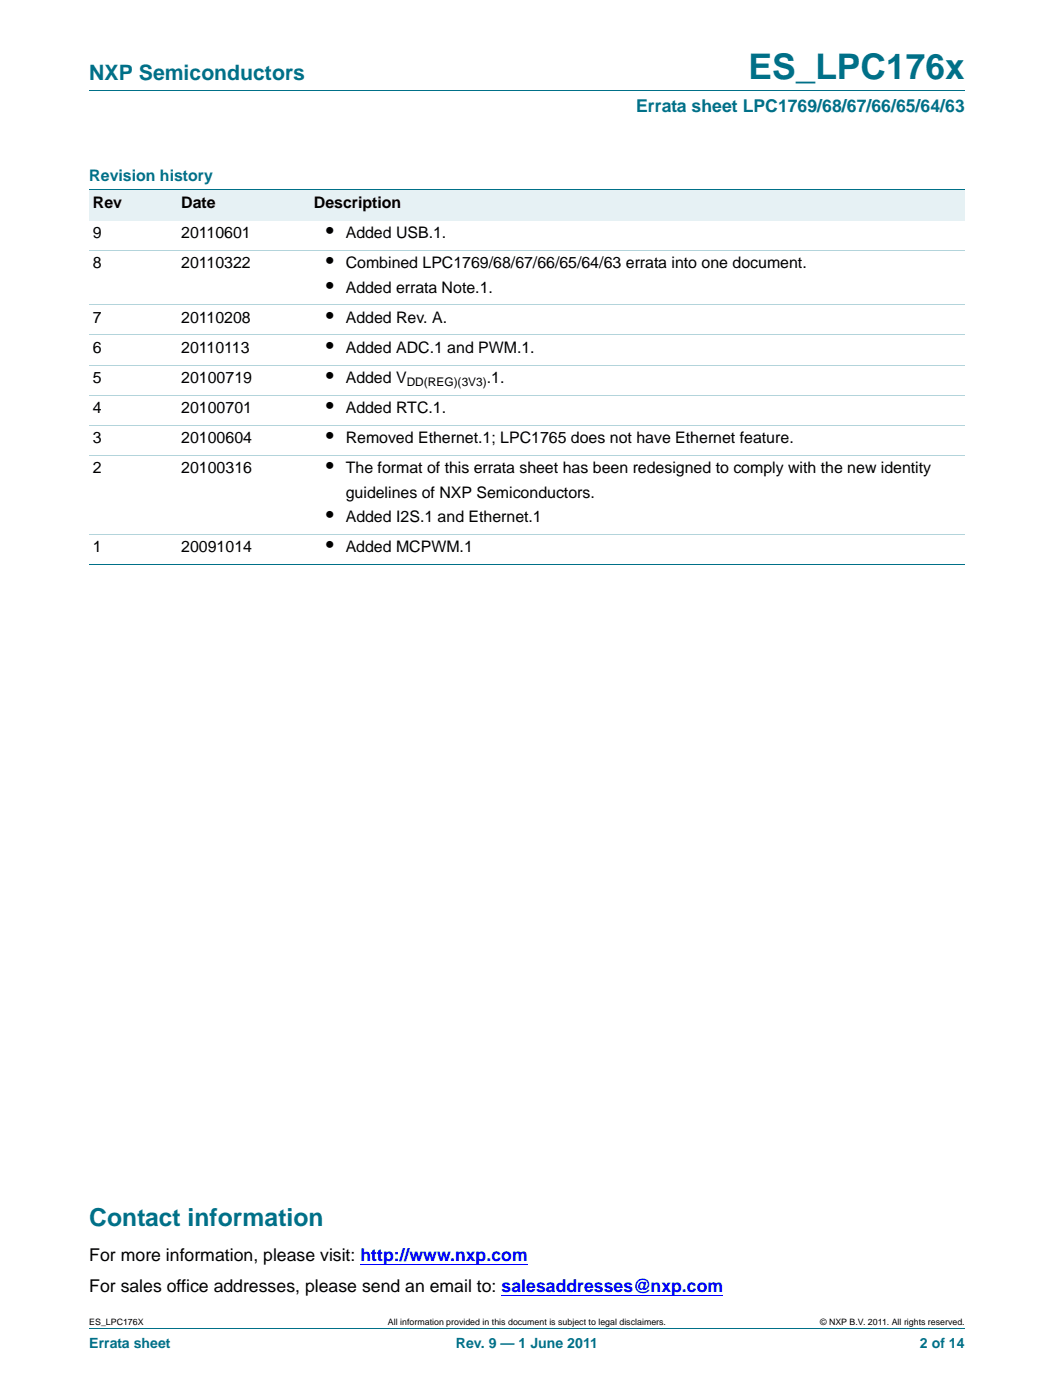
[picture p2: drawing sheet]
<svg xmlns="http://www.w3.org/2000/svg" width="210mm" height="279mm" viewBox="0 0 210 279" stroke-linecap="round" stroke-linejoin="round" font-family="sans-serif">
<defs><g id="words">
<text font-size="7" fill="#007088" x="149.3" y="15.8">ES_LPC176x</text>
<text font-size="4.9" fill="#007088" x="17.8" y="244.8">Contact information</text>
<text font-size="4.2" fill="#007088" x="17.8" y="16">NXP Semiconductors</text>
<g font-size="4.2">
<text x="65.1" y="47.4">•</text>
<text x="65.1" y="53.4">•</text>
<text x="65.1" y="58.4">•</text>
<text x="65.1" y="64.4">•</text>
<text x="65.1" y="70.4">•</text>
<text x="65.1" y="76.4">•</text>
<text x="65.1" y="82.4">•</text>
<text x="65.1" y="88.4">•</text>
<text x="65.1" y="94.4">•</text>
<text x="65.1" y="104.2">•</text>
<text x="65.1" y="110.2">•</text>
</g>
<text font-size="3.5" fill="#007088" x="126.9" y="22.3">Errata sheet LPC1769/68/67/66/65/64/63</text>
<g font-size="3.5">
<text x="17.8" y="251.6">For more information, please visit: http://www.nxp.com</text>
<text x="17.8" y="257.8">For sales office addresses, please send an email to: salesaddresses@nxp.com</text>
</g>
<text font-size="3.2" fill="#007088" x="17.8" y="36.2">Revision history</text>
<g font-size="3.2">
<text x="18.5" y="41.4">Rev</text>
<text x="36.2" y="41.4">Date</text>
<text x="62.6" y="41.4">Description</text>
<text x="18.5" y="47.4">9</text>
<text x="36.2" y="47.4">20110601</text>
<text x="69" y="47.4">Added USB.1.</text>
<text x="18.5" y="53.4">8</text>
<text x="36.2" y="53.4">20110322</text>
<text x="69" y="53.4">Combined LPC1769/68/67/66/65/64/63 errata into one document.</text>
<text x="69" y="58.4">Added errata Note.1.</text>
<text x="18.5" y="64.4">7</text>
<text x="36.2" y="64.4">20110208</text>
<text x="69" y="64.4">Added Rev. A.</text>
<text x="18.5" y="70.4">6</text>
<text x="36.2" y="70.4">20110113</text>
<text x="69" y="70.4">Added ADC.1 and PWM.1.</text>
<text x="18.5" y="76.4">5</text>
<text x="36.2" y="76.4">20100719</text>
<text x="69" y="76.4">Added V</text>
<text x="97.1" y="76.4">.1.</text>
<text x="18.5" y="82.4">4</text>
<text x="36.2" y="82.4">20100701</text>
<text x="69" y="82.4">Added RTC.1.</text>
<text x="18.5" y="88.4">3</text>
<text x="36.2" y="88.4">20100604</text>
<text x="69" y="88.4">Removed Ethernet.1; LPC1765 does not have Ethernet feature.</text>
<text x="18.5" y="94.4">2</text>
<text x="36.2" y="94.4">20100316</text>
<text x="69" y="94.4">The format of this errata sheet has been redesigned to comply with the new identity</text>
<text x="69" y="99.3">guidelines of NXP Semiconductors.</text>
<text x="69" y="104.2">Added I2S.1 and Ethernet.1</text>
<text x="18.5" y="110.2">1</text>
<text x="36.2" y="110.2">20091014</text>
<text x="69" y="110.2">Added MCPWM.1</text>
</g>
<g font-size="2.8" fill="#007088">
<text x="17.8" y="269.1">Errata sheet</text>
<text x="91" y="269.1">Rev. 9 — 1 June 2011</text>
<text x="183.5" y="269.1">2 of 14</text>
</g>
<text font-size="2.4" x="81.1" y="76.9">DD(REG)(3V3)</text>
<g font-size="1.8">
<text x="17.8" y="264.5">ES_LPC176X</text>
<text x="77.4" y="264.5">All information provided in this document is subject to legal disclaimers.</text>
<text x="163.6" y="264.5">© NXP B.V. 2011. All rights reserved.</text>
</g>
</g></defs>
<path d="M17.8 18.2h174.6M17.8 265.1h174.6" fill="none" stroke="#007088" stroke-width=".2"/>
<path d="M71.9 252.3h33.4M100.1 258.5h44.2" fill="none" stroke="#00f" stroke-width=".2"/>
<g fill="#e6f1f4">
<path d="M17.8 37.9h17.6v6h-17.6z"/>
<path d="M35.4 37.9h26.5v6h-26.5z"/>
<path d="M61.9 37.9h130.5v6h-130.5z"/>
</g>
<path d="M17.8 37.9h174.6M17.8 112.7h174.6" fill="none" stroke="#007088" stroke-width=".2"/>
<path d="M17.8 49.9h174.6M17.8 60.9h174.6M17.8 66.8h174.6M17.8 72.9h174.6M17.8 78.8h174.6M17.8 84.8h174.6M17.8 90.8h174.6M17.8 106.7h174.6" fill="none" stroke="#b3d4db" stroke-width=".2"/>
<use href="#words"/>
</svg>
